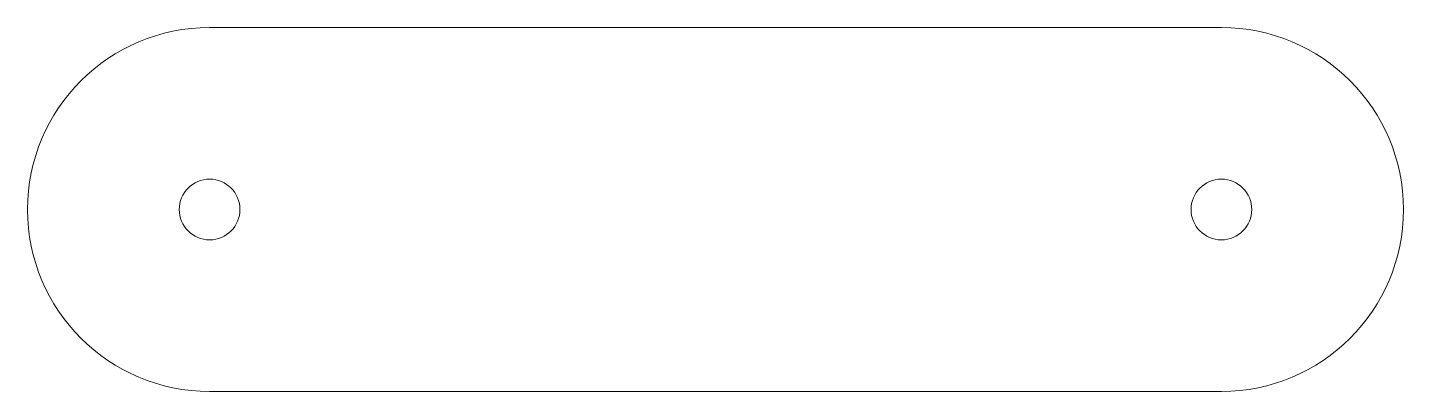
# Model space of a CAD drawing. Header units: millimetres. Extents: x -34 to 34, y -9 to 9.
import ezdxf

# ---------------------------------------------------------------- set-up
doc = ezdxf.new("R2010")
doc.units = ezdxf.units.MM

msp = doc.modelspace()

# ---------------------------------------------------------------- linework, layer by layer
at = {"color": 7, "linetype": 'Continuous', "lineweight": 15}
for p, q in [((25, 9), (-25, 9)), ((-25, -9), (25, -9))]:
    msp.add_line(p, q, dxfattribs=at)
for centre in [(-25, 0), (25, 0)]:
    msp.add_circle(centre, 1.5, dxfattribs=at)
for centre, start, end in [((-25, 0), 90, 270), ((25, 0), 270, 90)]:
    msp.add_arc(centre, 9, start, end, dxfattribs=at)

doc.saveas('drawing.dxf')
